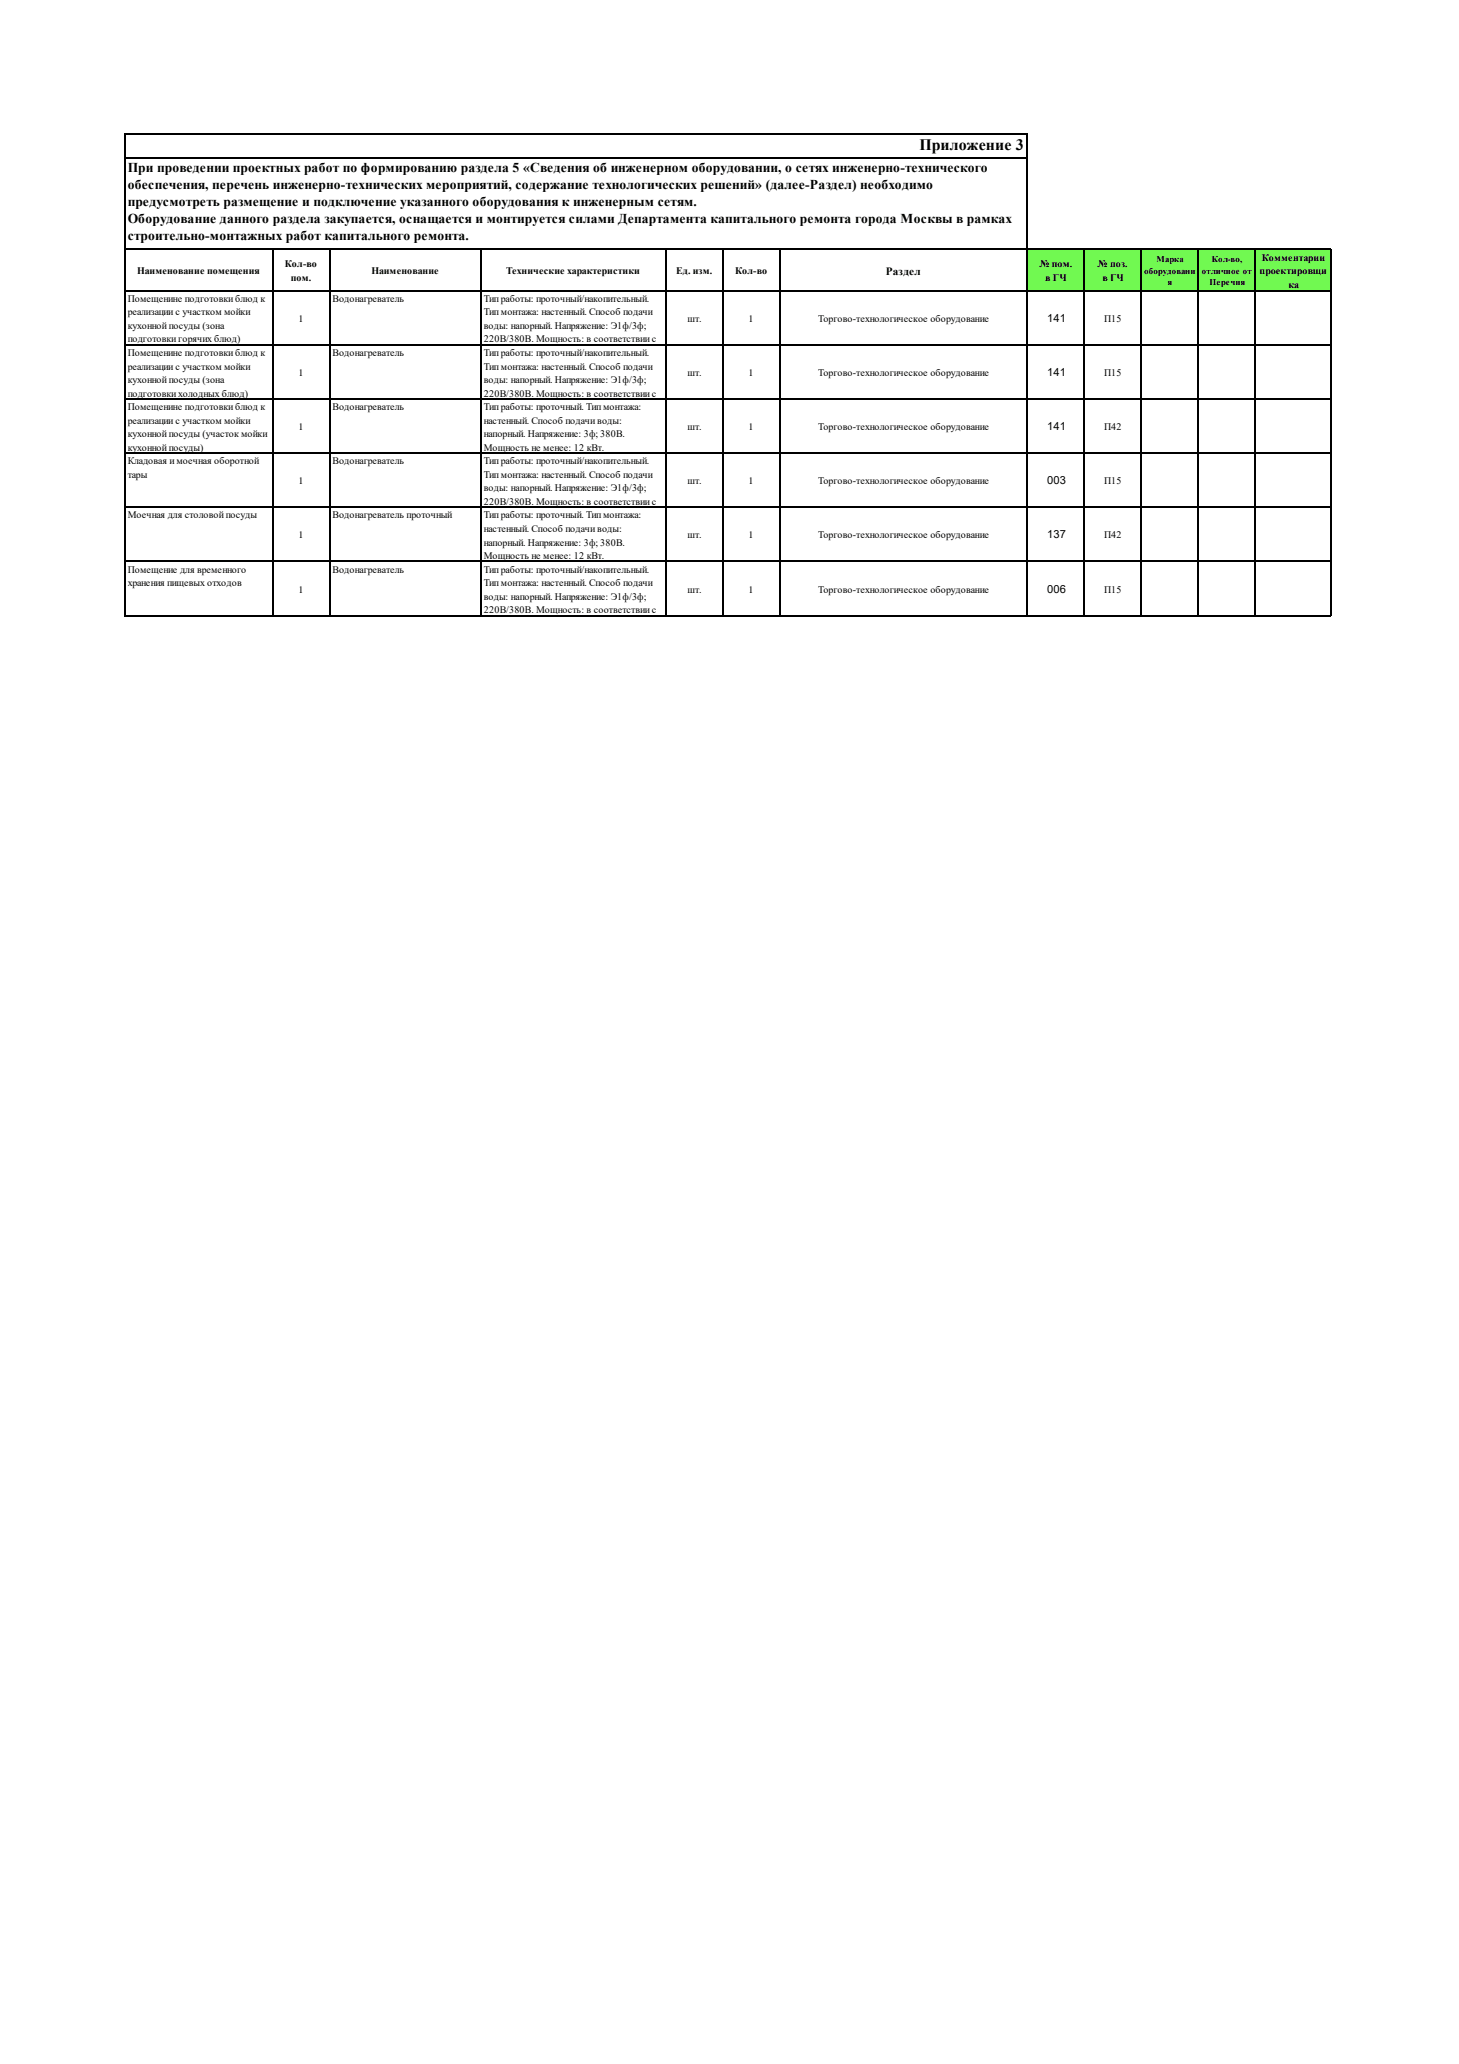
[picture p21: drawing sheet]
<svg xmlns="http://www.w3.org/2000/svg" width="210mm" height="297mm" viewBox="0 0 210 297" stroke-linecap="round" stroke-linejoin="round" font-family="sans-serif">
<defs><g id="words">
<text font-size="2.3" x="132.3" y="21.6">Приложение 3</text>
<g font-size="1.9">
<text x="18.4" y="24.7">При проведении проектных работ по формированию раздела 5 «Сведения об инженерном оборудовании, о сетях инженерно-технического</text>
<text x="18.4" y="27.2">обеспечения, перечень инженерно-технических мероприятий, содержание технологических решений» (далее-Раздел) необходимо</text>
<text x="18.4" y="29.6">предусмотреть размещение и подключение указанного оборудования к инженерным сетям.</text>
<text x="18.4" y="32.1">Оборудование данного раздела закупается, оснащается и монтируется силами Департамента капитального ремонта города Москвы в рамках</text>
<text x="18.4" y="34.6">строительно-монтажных работ капитального ремонта.</text>
</g>
<g font-size="1.6">
<text x="127.5" y="39.5">Раздел</text>
<text x="150.7" y="46.3">141</text>
<text x="150.7" y="54.1">141</text>
<text x="150.7" y="61.9">141</text>
<text x="150.7" y="69.7">003</text>
<text x="150.7" y="77.5">137</text>
<text x="150.7" y="85.3">006</text>
</g>
<g font-size="1.4">
<text x="19.7" y="39.5">Наименование помещения</text>
<text x="41" y="38.4">Кол-во</text>
<text x="41.8" y="40.4">пом.</text>
<text x="53.4" y="39.5">Наименование</text>
<text x="72.8" y="39.5">Технические характеристики</text>
<text x="97.3" y="39.5">Ед. изм.</text>
<text x="105.8" y="39.5">Кол-во</text>
<text x="149.6" y="38.4">№ пом.</text>
<text x="150.4" y="40.4">в ГЧ</text>
<text x="158" y="38.4">№ поз.</text>
<text x="158.6" y="40.4">в ГЧ</text>
<text x="181.3" y="39.5">проектировщи</text>
<text x="181.6" y="37.5">Комментарии</text>
<text x="185.4" y="41.4">ка</text>
<text x="18.4" y="43.4">Помещенине подготовки блюд к</text>
<text x="18.4" y="45.4">реализации с участком мойки</text>
<text x="18.4" y="47.3">кухонной посуды (зона</text>
<text x="43" y="46.3">1</text>
<text x="47.9" y="43.4">Водонагреватель</text>
<text x="69.6" y="43.4">Тип работы: проточный/накопительный.</text>
<text x="69.6" y="45.4">Тип монтажа: настенный. Способ подачи</text>
<text x="69.6" y="47.3">воды: напорный. Напряжение: Э1ф/3ф;</text>
<text x="98.9" y="46.3">шт.</text>
<text x="107.7" y="46.3">1</text>
<text x="117.7" y="46.3">Торгово-технологическое оборудование</text>
<text x="158.9" y="46.3">П15</text>
<text x="18.4" y="49.3">подготовки горячих блюд)</text>
<text x="18.4" y="51.2">Помещенине подготовки блюд к</text>
<text x="18.4" y="53.2">реализации с участком мойки</text>
<text x="47.9" y="51.2">Водонагреватель</text>
<text x="69.6" y="49.3">220В/380В. Мощность: в соответствии с</text>
<text x="69.6" y="51.2">Тип работы: проточный/накопительный.</text>
<text x="69.6" y="53.2">Тип монтажа: настенный. Способ подачи</text>
<text x="18.4" y="55.1">кухонной посуды (зона</text>
<text x="18.4" y="57.1">подготовки холодных блюд)</text>
<text x="18.4" y="59">Помещенине подготовки блюд к</text>
<text x="43" y="54.1">1</text>
<text x="47.9" y="59">Водонагреватель</text>
<text x="69.6" y="55.1">воды: напорный. Напряжение: Э1ф/3ф;</text>
<text x="69.6" y="57.1">220В/380В. Мощность: в соответствии с</text>
<text x="69.6" y="59">Тип работы: проточный. Тип монтажа:</text>
<text x="98.9" y="54.1">шт.</text>
<text x="107.7" y="54.1">1</text>
<text x="117.7" y="54.1">Торгово-технологическое оборудование</text>
<text x="158.9" y="54.1">П15</text>
<text x="18.4" y="61">реализации с участком мойки</text>
<text x="18.4" y="62.9">кухонной посуды (участок мойки</text>
<text x="18.4" y="64.9">кухонной посуды)</text>
<text x="43" y="61.9">1</text>
<text x="69.6" y="61">настенный. Способ подачи воды:</text>
<text x="69.6" y="62.9">напорный. Напряжение: 3ф; 380В.</text>
<text x="69.6" y="64.9">Мощность не менее: 12 кВт.</text>
<text x="98.9" y="61.9">шт.</text>
<text x="107.7" y="61.9">1</text>
<text x="117.7" y="61.9">Торгово-технологическое оборудование</text>
<text x="158.9" y="61.9">П42</text>
<text x="18.4" y="66.8">Кладовая и моечная оборотной</text>
<text x="18.4" y="68.8">тары</text>
<text x="43" y="69.7">1</text>
<text x="47.9" y="66.8">Водонагреватель</text>
<text x="69.6" y="66.8">Тип работы: проточный/накопительный.</text>
<text x="69.6" y="68.8">Тип монтажа: настенный. Способ подачи</text>
<text x="69.6" y="70.7">воды: напорный. Напряжение: Э1ф/3ф;</text>
<text x="98.9" y="69.7">шт.</text>
<text x="107.7" y="69.7">1</text>
<text x="117.7" y="69.7">Торгово-технологическое оборудование</text>
<text x="158.9" y="69.7">П15</text>
<text x="18.4" y="74.6">Моечная для столовой посуды</text>
<text x="43" y="77.5">1</text>
<text x="47.9" y="74.6">Водонагреватель проточный</text>
<text x="69.6" y="72.7">220В/380В. Мощность: в соответствии с</text>
<text x="69.6" y="74.6">Тип работы: проточный. Тип монтажа:</text>
<text x="69.6" y="76.6">настенный. Способ подачи воды:</text>
<text x="98.9" y="77.5">шт.</text>
<text x="107.7" y="77.5">1</text>
<text x="117.7" y="77.5">Торгово-технологическое оборудование</text>
<text x="158.9" y="77.5">П42</text>
<text x="18.4" y="82.4">Помещение для временного</text>
<text x="47.9" y="82.4">Водонагреватель</text>
<text x="69.6" y="78.5">напорный. Напряжение: 3ф; 380В.</text>
<text x="69.6" y="80.5">Мощность не менее: 12 кВт.</text>
<text x="69.6" y="82.4">Тип работы: проточный/накопительный.</text>
<text x="18.4" y="84.3">хранения пищевых отходов</text>
<text x="43" y="85.3">1</text>
<text x="69.6" y="84.3">Тип монтажа: настенный. Способ подачи</text>
<text x="69.6" y="86.3">воды: напорный. Напряжение: Э1ф/3ф;</text>
<text x="69.6" y="88.2">220В/380В. Мощность: в соответствии с</text>
<text x="98.9" y="85.3">шт.</text>
<text x="107.7" y="85.3">1</text>
<text x="117.7" y="85.3">Торгово-технологическое оборудование</text>
<text x="158.9" y="85.3">П15</text>
</g>
<g font-size="1.3">
<text x="164.7" y="39.4">оборудовани</text>
<text x="166.4" y="37.8">Марка</text>
<text x="168" y="41">я</text>
<text x="173" y="39.4">отличное от</text>
<text x="174.1" y="41">Перечня</text>
<text x="174.4" y="37.8">Кол-во,</text>
</g>
</g></defs>
<path d="M147.8 35.8h43.8v6.1h-43.8z" fill-rule="evenodd" fill="#71f951"/>
<g fill="none" stroke="#000" stroke-width=".17">
<path d="M18 19.1v69.6M18 19.2h129.9M147.8 19.3v69.4M18 22.7h129.9M18 35.8h173.6M39.2 35.9v52.8M47.4 35.9v52.8M69.2 35.9v52.8M95.8 35.9v52.8M104 35.9v52.8M112.2 35.9v52.8M156 35.9v52.8"/>
<path d="M164.2 35.9v52.8M172.4 35.9v52.8M180.7 35.9v52.8M191.5 35.9v52.8M18 41.8h173.6M18 49.6h173.6M18 57.4h173.6M18 65.2h173.6M18 73h173.6M18 80.8h173.6M18 88.6h173.6"/>
</g>
<use href="#words"/>
</svg>
